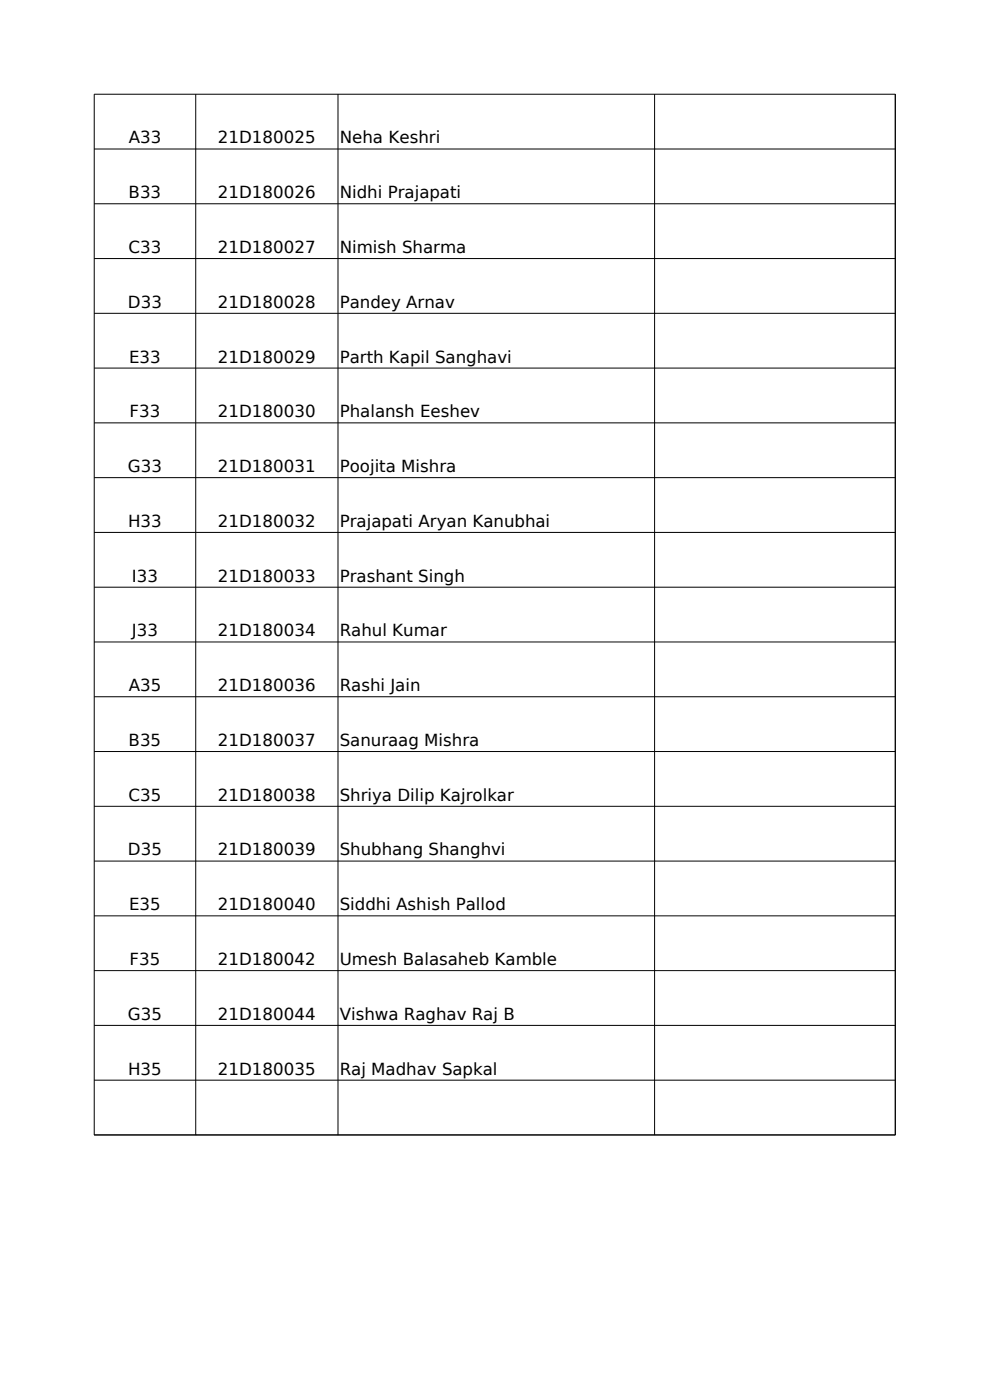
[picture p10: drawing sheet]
<svg xmlns="http://www.w3.org/2000/svg" width="210mm" height="297mm" viewBox="0 0 210 297" stroke-linecap="round" stroke-linejoin="round" font-family="sans-serif">
<defs><g id="words">
<g font-size="3.5">
<text x="27.3" y="30.4">A33</text>
<text x="46.2" y="30.4">21D180025</text>
<text x="72.1" y="30.4">Neha Keshri</text>
<text x="27.3" y="42.1">B33</text>
<text x="46.2" y="42.1">21D180026</text>
<text x="72.1" y="42.1">Nidhi Prajapati</text>
<text x="27.3" y="53.7">C33</text>
<text x="46.2" y="53.7">21D180027</text>
<text x="72.1" y="53.7">Nimish Sharma</text>
<text x="27.1" y="65.3">D33</text>
<text x="46.2" y="65.3">21D180028</text>
<text x="72.1" y="65.3">Pandey Arnav</text>
<text x="27.4" y="76.9">E33</text>
<text x="46.2" y="76.9">21D180029</text>
<text x="72.1" y="76.9">Parth Kapil Sanghavi</text>
<text x="27.5" y="88.5">F33</text>
<text x="46.2" y="88.5">21D180030</text>
<text x="72.1" y="88.5">Phalansh Eeshev</text>
<text x="27.1" y="100.2">G33</text>
<text x="46.2" y="100.2">21D180031</text>
<text x="72.1" y="100.2">Poojita Mishra</text>
<text x="27.2" y="111.8">H33</text>
<text x="46.2" y="111.8">21D180032</text>
<text x="72.1" y="111.8">Prajapati Aryan Kanubhai</text>
<text x="28" y="123.4">I33</text>
<text x="46.2" y="123.4">21D180033</text>
<text x="72.1" y="123.4">Prashant Singh</text>
<text x="28" y="135">J33</text>
<text x="46.2" y="135">21D180034</text>
<text x="72.1" y="135">Rahul Kumar</text>
<text x="27.3" y="146.6">A35</text>
<text x="46.2" y="146.6">21D180036</text>
<text x="72.1" y="146.6">Rashi Jain</text>
<text x="27.3" y="158.3">B35</text>
<text x="46.2" y="158.3">21D180037</text>
<text x="72.1" y="158.3">Sanuraag Mishra</text>
<text x="27.3" y="169.9">C35</text>
<text x="46.2" y="169.9">21D180038</text>
<text x="72.1" y="169.9">Shriya Dilip Kajrolkar</text>
<text x="27.1" y="181.5">D35</text>
<text x="46.2" y="181.5">21D180039</text>
<text x="72.1" y="181.5">Shubhang Shanghvi</text>
<text x="27.4" y="193.1">E35</text>
<text x="46.2" y="193.1">21D180040</text>
<text x="72.1" y="193.1">Siddhi Ashish Pallod</text>
<text x="27.5" y="204.7">F35</text>
<text x="46.2" y="204.7">21D180042</text>
<text x="72.1" y="204.7">Umesh Balasaheb Kamble</text>
<text x="27.1" y="216.3">G35</text>
<text x="46.2" y="216.3">21D180044</text>
<text x="72.1" y="216.3">Vishwa Raghav Raj B</text>
<text x="27.2" y="228">H35</text>
<text x="46.2" y="228">21D180035</text>
<text x="72.1" y="228">Raj Madhav Sapkal</text>
</g>
</g></defs>
<g fill="none" stroke="#000" stroke-width=".21">
<path d="M41.5 20v220.8M71.7 20v220.8M138.9 20v220.8M189.9 20v220.8M189.9 20h-169.9v220.8h169.9M20 31.6h169.9M20 43.2h169.9M20 54.9h169.9M20 66.5h169.9M20 78.1h169.9M20 89.7h169.9M20 101.3h169.9"/>
<path d="M20 113h169.9M20 124.6h169.9M20 136.2h169.9M20 147.8h169.9M20 159.4h169.9M20 171.1h169.9M20 182.7h169.9M20 194.3h169.9M20 205.9h169.9M20 217.5h169.9M20 229.2h169.9"/>
</g>
<use href="#words"/>
</svg>
